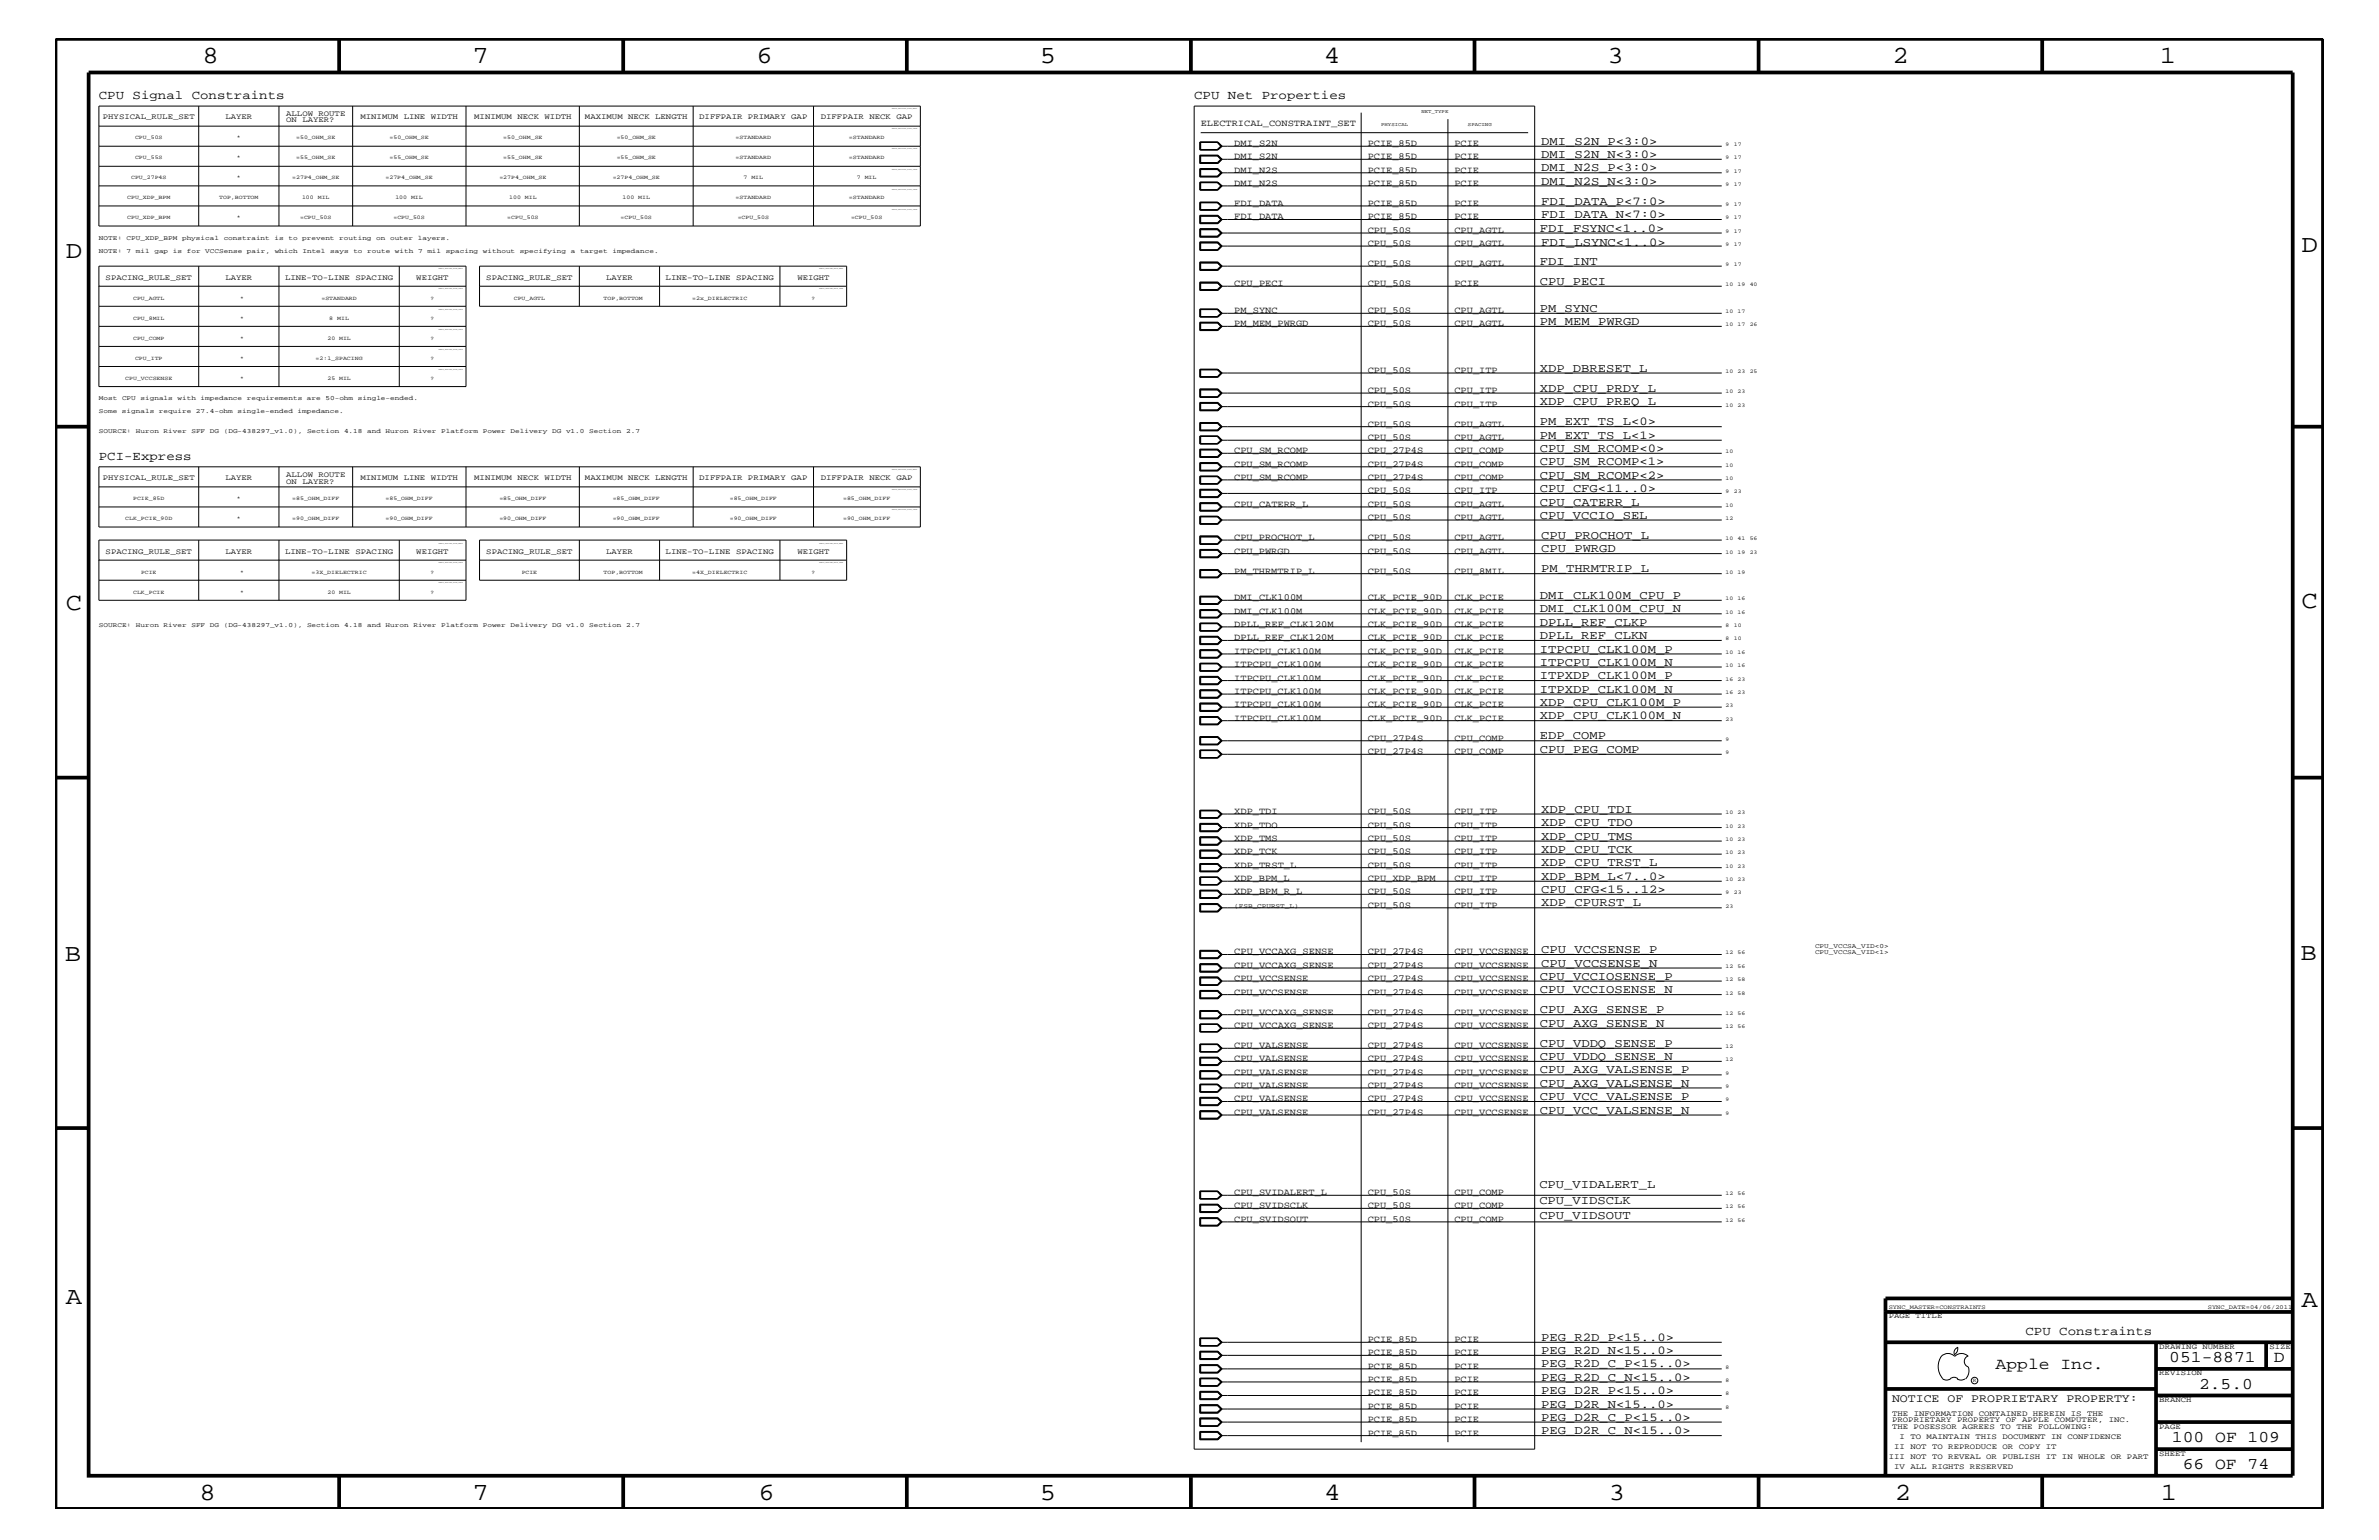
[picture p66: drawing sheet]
<svg xmlns="http://www.w3.org/2000/svg" width="432mm" height="279mm" viewBox="0 0 432 279" stroke-linecap="round" stroke-linejoin="round" font-family="sans-serif">
<defs><g id="words">
<g font-size="4.5">
<text x="36.7" y="11.5">8</text>
<text x="85.8" y="11.5">7</text>
<text x="137.3" y="11.5">6</text>
<text x="188.7" y="11.5">5</text>
<text x="240.3" y="11.5">4</text>
<text x="291.8" y="11.5">3</text>
<text x="343.5" y="11.5">2</text>
<text x="392" y="11.5">1</text>
<text x="11.9" y="46.8">D</text>
<text x="417.7" y="45.7">D</text>
<text x="11.9" y="110.6">C</text>
<text x="417.7" y="110.3">C</text>
<text x="11.8" y="174.3">B</text>
<text x="417.6" y="174.2">B</text>
<text x="11.9" y="236.7">A</text>
<text x="417.7" y="237.1">A</text>
<text x="36.2" y="272.1">8</text>
<text x="85.8" y="272.1">7</text>
<text x="137.7" y="272.1">6</text>
<text x="188.7" y="272.1">5</text>
<text x="240.4" y="272.1">4</text>
<text x="292" y="272.1">3</text>
<text x="343.9" y="272.1">2</text>
<text x="392.2" y="272.1">1</text>
</g>
<g font-size="3">
<text x="362.2" y="248.4">Apple Inc.</text>
<text x="393.7" y="247.1">051-8871</text>
<text x="399.2" y="252">2.5.0</text>
<text x="412.7" y="247.1">D</text>
<text x="394.2" y="261.6">100 OF 109</text>
<text x="396.2" y="266.6">66 OF 74</text>
</g>
<g font-size="2.3">
<text x="17.9" y="18">CPU Signal Constraints</text>
<text x="216.7" y="18">CPU Net Properties</text>
<text x="17.9" y="83.5">PCI-Express</text>
<text x="367.6" y="242.3">CPU Constraints</text>
</g>
<g font-size="2.2">
<text x="279.7" y="28.6">DMI_S2N_N&lt;3:0&gt;</text>
<text x="279.7" y="26.3">DMI_S2N_P&lt;3:0&gt;</text>
<text x="279.7" y="31.1">DMI_N2S_P&lt;3:0&gt;</text>
<text x="279.7" y="33.6">DMI_N2S_N&lt;3:0&gt;</text>
<text x="279.7" y="37.2">FDI_DATA_P&lt;7:0&gt;</text>
<text x="279.7" y="39.6">FDI_DATA_N&lt;7:0&gt;</text>
<text x="279.5" y="42">FDI_FSYNC&lt;1..0&gt;</text>
<text x="279.7" y="44.6">FDI_LSYNC&lt;1..0&gt;</text>
<text x="279.5" y="48">FDI_INT</text>
<text x="279.5" y="51.7">CPU_PECI</text>
<text x="279.5" y="56.6">PM_SYNC</text>
<text x="279.5" y="59">PM_MEM_PWRGD</text>
<text x="279.5" y="67.5">XDP_DBRESET_L</text>
<text x="279.5" y="71.1">XDP_CPU_PRDY_L</text>
<text x="279.5" y="73.5">XDP_CPU_PREQ_L</text>
<text x="279.5" y="77.2">PM_EXT_TS_L&lt;0&gt;</text>
<text x="279.5" y="82">CPU_SM_RCOMP&lt;0&gt;</text>
<text x="279.5" y="79.6">PM_EXT_TS_L&lt;1&gt;</text>
<text x="279.5" y="89.3">CPU_CFG&lt;11..0&gt;</text>
<text x="279.5" y="86.9">CPU_SM_RCOMP&lt;2&gt;</text>
<text x="279.5" y="84.4">CPU_SM_RCOMP&lt;1&gt;</text>
<text x="279.5" y="94.2">CPU_VCCIO_SEL</text>
<text x="279.5" y="91.7">CPU_CATERR_L</text>
<text x="279.7" y="100.2">CPU_PWRGD</text>
<text x="279.7" y="97.7">CPU_PROCHOT_L</text>
<text x="279.7" y="103.8">PM_THRMTRIP_L</text>
<text x="279.5" y="113.6">DPLL_REF_CLKP</text>
<text x="279.5" y="111.1">DMI_CLK100M_CPU_N</text>
<text x="279.5" y="108.7">DMI_CLK100M_CPU_P</text>
<text x="279.5" y="115.9">DPLL_REF_CLKN</text>
<text x="279.5" y="118.4">ITPCPU_CLK100M_P</text>
<text x="279.5" y="125.7">ITPXDP_CLK100M_N</text>
<text x="279.5" y="123.2">ITPXDP_CLK100M_P</text>
<text x="279.5" y="120.8">ITPCPU_CLK100M_N</text>
<text x="279.5" y="128">XDP_CPU_CLK100M_P</text>
<text x="279.5" y="130.5">XDP_CPU_CLK100M_N</text>
<text x="279.5" y="134.1">EDP_COMP</text>
<text x="279.5" y="136.6">CPU_PEG_COMP</text>
<text x="279.7" y="149.9">XDP_CPU_TDO</text>
<text x="279.7" y="147.5">XDP_CPU_TDI</text>
<text x="279.7" y="154.7">XDP_CPU_TCK</text>
<text x="279.7" y="152.3">XDP_CPU_TMS</text>
<text x="279.7" y="159.6">XDP_BPM_L&lt;7..0&gt;</text>
<text x="279.7" y="162">CPU_CFG&lt;15..12&gt;</text>
<text x="279.7" y="157.2">XDP_CPU_TRST_L</text>
<text x="279.7" y="164.5">XDP_CPURST_L</text>
<text x="279.7" y="172.9">CPU_VCCSENSE_P</text>
<text x="279.5" y="177.7">CPU_VCCIOSENSE_P</text>
<text x="279.7" y="175.4">CPU_VCCSENSE_N</text>
<text x="279.5" y="183.8">CPU_AXG_SENSE_P</text>
<text x="279.5" y="180.2">CPU_VCCIOSENSE_N</text>
<text x="279.5" y="186.3">CPU_AXG_SENSE_N</text>
<text x="279.5" y="189.9">CPU_VDDQ_SENSE_P</text>
<text x="279.5" y="192.3">CPU_VDDQ_SENSE_N</text>
<text x="279.5" y="194.8">CPU_AXG_VALSENSE_P</text>
<text x="279.5" y="197.2">CPU_AXG_VALSENSE_N</text>
<text x="279.5" y="202">CPU_VCC_VALSENSE_N</text>
<text x="279.5" y="199.6">CPU_VCC_VALSENSE_P</text>
<text x="279.4" y="215.6">CPU_VIDALERT_L</text>
<text x="279.4" y="221.2">CPU_VIDSOUT</text>
<text x="279.4" y="218.5">CPU_VIDSCLK</text>
<text x="279.7" y="245.6">PEG_R2D_N&lt;15..0&gt;</text>
<text x="279.7" y="243.3">PEG_R2D_P&lt;15..0&gt;</text>
<text x="279.7" y="248.1">PEG_R2D_C_P&lt;15..0&gt;</text>
<text x="279.7" y="250.6">PEG_R2D_C_N&lt;15..0&gt;</text>
<text x="279.7" y="255.4">PEG_D2R_N&lt;15..0&gt;</text>
<text x="279.7" y="252.9">PEG_D2R_P&lt;15..0&gt;</text>
<text x="279.7" y="257.8">PEG_D2R_C_P&lt;15..0&gt;</text>
<text x="279.7" y="260.2">PEG_D2R_C_N&lt;15..0&gt;</text>
</g>
<text font-size="2.1" x="343.4" y="254.4">NOTICE OF PROPRIETARY PROPERTY:</text>
<g font-size="1.7">
<text x="217.9" y="22.9">ELECTRICAL_CONSTRAINT_SET</text>
<text x="224" y="28.9">DMI_S2N</text>
<text x="224" y="26.5">DMI_S2N</text>
<text x="248.2" y="26.5">PCIE_85D</text>
<text x="248.2" y="28.9">PCIE_85D</text>
<text x="264" y="28.9">PCIE</text>
<text x="264" y="26.5">PCIE</text>
<text x="224" y="31.4">DMI_N2S</text>
<text x="224" y="33.7">DMI_N2S</text>
<text x="248.2" y="31.4">PCIE_85D</text>
<text x="248.2" y="33.7">PCIE_85D</text>
<text x="264" y="31.4">PCIE</text>
<text x="264" y="33.7">PCIE</text>
<text x="224" y="39.8">FDI_DATA</text>
<text x="224" y="37.4">FDI_DATA</text>
<text x="248.2" y="39.8">PCIE_85D</text>
<text x="248.2" y="37.4">PCIE_85D</text>
<text x="264" y="39.8">PCIE</text>
<text x="264" y="37.4">PCIE</text>
<text x="248.2" y="42.3">CPU_50S</text>
<text x="248.2" y="44.6">CPU_50S</text>
<text x="264" y="42.3">CPU_AGTL</text>
<text x="264" y="44.6">CPU_AGTL</text>
<text x="224" y="51.9">CPU_PECI</text>
<text x="248.2" y="48.3">CPU_50S</text>
<text x="248.2" y="51.9">CPU_50S</text>
<text x="264" y="48.3">CPU_AGTL</text>
<text x="264" y="51.9">PCIE</text>
<text x="224" y="56.8">PM_SYNC</text>
<text x="224" y="59.2">PM_MEM_PWRGD</text>
<text x="248.2" y="59.2">CPU_50S</text>
<text x="248.2" y="56.8">CPU_50S</text>
<text x="264" y="56.8">CPU_AGTL</text>
<text x="264" y="59.2">CPU_AGTL</text>
<text x="248.2" y="67.7">CPU_50S</text>
<text x="248.2" y="71.3">CPU_50S</text>
<text x="264" y="67.7">CPU_ITP</text>
<text x="264" y="71.3">CPU_ITP</text>
<text x="248.2" y="73.8">CPU_50S</text>
<text x="248.2" y="77.4">CPU_50S</text>
<text x="264" y="77.4">CPU_AGTL</text>
<text x="264" y="73.8">CPU_ITP</text>
<text x="224" y="82.2">CPU_SM_RCOMP</text>
<text x="248.2" y="82.2">CPU_27P4S</text>
<text x="248.2" y="79.9">CPU_50S</text>
<text x="264" y="82.2">CPU_COMP</text>
<text x="264" y="79.9">CPU_AGTL</text>
<text x="224" y="87.1">CPU_SM_RCOMP</text>
<text x="224" y="84.7">CPU_SM_RCOMP</text>
<text x="248.2" y="89.5">CPU_50S</text>
<text x="248.2" y="87.1">CPU_27P4S</text>
<text x="248.2" y="84.7">CPU_27P4S</text>
<text x="264" y="89.5">CPU_ITP</text>
<text x="264" y="87.1">CPU_COMP</text>
<text x="264" y="84.7">CPU_COMP</text>
<text x="224" y="92">CPU_CATERR_L</text>
<text x="248.2" y="94.3">CPU_50S</text>
<text x="248.2" y="92">CPU_50S</text>
<text x="264" y="92">CPU_AGTL</text>
<text x="264" y="94.3">CPU_AGTL</text>
<text x="224" y="100.4">CPU_PWRGD</text>
<text x="224" y="98">CPU_PROCHOT_L</text>
<text x="248.2" y="100.4">CPU_50S</text>
<text x="248.2" y="98">CPU_50S</text>
<text x="264" y="100.4">CPU_AGTL</text>
<text x="264" y="98">CPU_AGTL</text>
<text x="224" y="104.1">PM_THRMTRIP_L</text>
<text x="248.2" y="104.1">CPU_50S</text>
<text x="264" y="104.1">CPU_8MIL</text>
<text x="224" y="113.7">DPLL_REF_CLK120M</text>
<text x="224" y="111.4">DMI_CLK100M</text>
<text x="224" y="108.9">DMI_CLK100M</text>
<text x="248.2" y="113.7">CLK_PCIE_90D</text>
<text x="248.2" y="108.9">CLK_PCIE_90D</text>
<text x="248.2" y="111.4">CLK_PCIE_90D</text>
<text x="264" y="113.7">CLK_PCIE</text>
<text x="264" y="111.4">CLK_PCIE</text>
<text x="264" y="108.9">CLK_PCIE</text>
<text x="224" y="116.2">DPLL_REF_CLK120M</text>
<text x="224" y="118.6">ITPCPU_CLK100M</text>
<text x="248.2" y="116.2">CLK_PCIE_90D</text>
<text x="248.2" y="118.6">CLK_PCIE_90D</text>
<text x="264" y="116.2">CLK_PCIE</text>
<text x="264" y="118.6">CLK_PCIE</text>
<text x="224" y="125.9">ITPCPU_CLK100M</text>
<text x="224" y="123.5">ITPCPU_CLK100M</text>
<text x="224" y="121">ITPCPU_CLK100M</text>
<text x="248.2" y="125.9">CLK_PCIE_90D</text>
<text x="248.2" y="123.5">CLK_PCIE_90D</text>
<text x="248.2" y="121">CLK_PCIE_90D</text>
<text x="264" y="125.9">CLK_PCIE</text>
<text x="264" y="123.5">CLK_PCIE</text>
<text x="264" y="121">CLK_PCIE</text>
<text x="224" y="128.3">ITPCPU_CLK100M</text>
<text x="224" y="130.8">ITPCPU_CLK100M</text>
<text x="248.2" y="128.3">CLK_PCIE_90D</text>
<text x="248.2" y="130.8">CLK_PCIE_90D</text>
<text x="264" y="128.3">CLK_PCIE</text>
<text x="264" y="130.8">CLK_PCIE</text>
<text x="248.2" y="134.4">CPU_27P4S</text>
<text x="248.2" y="136.8">CPU_27P4S</text>
<text x="264" y="134.4">CPU_COMP</text>
<text x="264" y="136.8">CPU_COMP</text>
<text x="224" y="147.7">XDP_TDI</text>
<text x="248.2" y="147.7">CPU_50S</text>
<text x="264" y="147.7">CPU_ITP</text>
<text x="224" y="150.1">XDP_TDO</text>
<text x="224" y="155">XDP_TCK</text>
<text x="224" y="152.6">XDP_TMS</text>
<text x="248.2" y="150.1">CPU_50S</text>
<text x="248.2" y="155">CPU_50S</text>
<text x="248.2" y="152.6">CPU_50S</text>
<text x="264" y="152.6">CPU_ITP</text>
<text x="264" y="150.1">CPU_ITP</text>
<text x="264" y="155">CPU_ITP</text>
<text x="224" y="159.9">XDP_BPM_L</text>
<text x="224" y="157.4">XDP_TRST_L</text>
<text x="248.2" y="159.9">CPU_XDP_BPM</text>
<text x="248.2" y="157.4">CPU_50S</text>
<text x="264" y="159.9">CPU_ITP</text>
<text x="264" y="157.4">CPU_ITP</text>
<text x="224" y="162.2">XDP_BPM_R_L</text>
<text x="248.2" y="164.7">CPU_50S</text>
<text x="248.2" y="162.2">CPU_50S</text>
<text x="264" y="164.7">CPU_ITP</text>
<text x="264" y="162.2">CPU_ITP</text>
<text x="224" y="173.2">CPU_VCCAXG_SENSE</text>
<text x="248.2" y="173.2">CPU_27P4S</text>
<text x="264" y="173.2">CPU_VCCSENSE</text>
<text x="224" y="175.6">CPU_VCCAXG_SENSE</text>
<text x="224" y="178">CPU_VCCSENSE</text>
<text x="248.2" y="175.6">CPU_27P4S</text>
<text x="248.2" y="178">CPU_27P4S</text>
<text x="264" y="175.6">CPU_VCCSENSE</text>
<text x="264" y="178">CPU_VCCSENSE</text>
<text x="224" y="184.1">CPU_VCCAXG_SENSE</text>
<text x="224" y="180.5">CPU_VCCSENSE</text>
<text x="248.2" y="184.1">CPU_27P4S</text>
<text x="248.2" y="180.5">CPU_27P4S</text>
<text x="264" y="180.5">CPU_VCCSENSE</text>
<text x="264" y="184.1">CPU_VCCSENSE</text>
<text x="224" y="186.5">CPU_VCCAXG_SENSE</text>
<text x="224" y="190.2">CPU_VALSENSE</text>
<text x="248.2" y="186.5">CPU_27P4S</text>
<text x="248.2" y="190.2">CPU_27P4S</text>
<text x="264" y="186.5">CPU_VCCSENSE</text>
<text x="264" y="190.2">CPU_VCCSENSE</text>
<text x="224" y="192.6">CPU_VALSENSE</text>
<text x="224" y="197.4">CPU_VALSENSE</text>
<text x="224" y="195">CPU_VALSENSE</text>
<text x="248.2" y="192.6">CPU_27P4S</text>
<text x="248.2" y="195">CPU_27P4S</text>
<text x="248.2" y="197.4">CPU_27P4S</text>
<text x="264" y="192.6">CPU_VCCSENSE</text>
<text x="264" y="195">CPU_VCCSENSE</text>
<text x="264" y="197.4">CPU_VCCSENSE</text>
<text x="224" y="202.3">CPU_VALSENSE</text>
<text x="224" y="199.8">CPU_VALSENSE</text>
<text x="248.2" y="202.3">CPU_27P4S</text>
<text x="248.2" y="199.8">CPU_27P4S</text>
<text x="264" y="202.3">CPU_VCCSENSE</text>
<text x="264" y="199.8">CPU_VCCSENSE</text>
<text x="224" y="216.9">CPU_SVIDALERT_L</text>
<text x="224" y="221.7">CPU_SVIDSOUT</text>
<text x="224" y="219.2">CPU_SVIDSCLK</text>
<text x="248.2" y="221.7">CPU_50S</text>
<text x="248.2" y="219.2">CPU_50S</text>
<text x="248.2" y="216.9">CPU_50S</text>
<text x="264" y="221.7">CPU_COMP</text>
<text x="264" y="219.2">CPU_COMP</text>
<text x="264" y="216.9">CPU_COMP</text>
<text x="248.2" y="245.9">PCIE_85D</text>
<text x="248.2" y="243.5">PCIE_85D</text>
<text x="264" y="245.9">PCIE</text>
<text x="264" y="243.5">PCIE</text>
<text x="248.2" y="248.4">PCIE_85D</text>
<text x="248.2" y="250.7">PCIE_85D</text>
<text x="264" y="248.4">PCIE</text>
<text x="264" y="250.7">PCIE</text>
<text x="248.2" y="255.6">PCIE_85D</text>
<text x="248.2" y="253.2">PCIE_85D</text>
<text x="264" y="255.6">PCIE</text>
<text x="264" y="253.2">PCIE</text>
<text x="248.2" y="258">PCIE_85D</text>
<text x="248.2" y="260.5">PCIE_85D</text>
<text x="264" y="258">PCIE</text>
<text x="264" y="260.5">PCIE</text>
</g>
<g font-size="1.4">
<text x="18.7" y="21.6">PHYSICAL_RULE_SET</text>
<text x="40.9" y="21.6">LAYER</text>
<text x="51.9" y="21">ALLOW ROUTE</text>
<text x="51.9" y="22.2">ON LAYER?</text>
<text x="65.4" y="21.6">MINIMUM LINE WIDTH</text>
<text x="86.1" y="21.6">MINIMUM NECK WIDTH</text>
<text x="106.2" y="21.6">MAXIMUM NECK LENGTH</text>
<text x="126.9" y="21.6">DIFFPAIR PRIMARY GAP</text>
<text x="149" y="21.6">DIFFPAIR NECK GAP</text>
<text x="19.2" y="50.7">SPACING_RULE_SET</text>
<text x="40.9" y="50.7">LAYER</text>
<text x="51.7" y="50.7">LINE-TO-LINE SPACING</text>
<text x="75.6" y="50.7">WEIGHT</text>
<text x="88.3" y="50.7">SPACING_RULE_SET</text>
<text x="110" y="50.7">LAYER</text>
<text x="120.8" y="50.7">LINE-TO-LINE SPACING</text>
<text x="144.7" y="50.7">WEIGHT</text>
<text x="18.7" y="87.1">PHYSICAL_RULE_SET</text>
<text x="40.9" y="87.1">LAYER</text>
<text x="51.9" y="86.5">ALLOW ROUTE</text>
<text x="51.9" y="87.7">ON LAYER?</text>
<text x="65.4" y="87.1">MINIMUM LINE WIDTH</text>
<text x="86.1" y="87.1">MINIMUM NECK WIDTH</text>
<text x="106.2" y="87.1">MAXIMUM NECK LENGTH</text>
<text x="126.9" y="87.1">DIFFPAIR PRIMARY GAP</text>
<text x="149" y="87.1">DIFFPAIR NECK GAP</text>
<text x="19.2" y="100.4">SPACING_RULE_SET</text>
<text x="40.9" y="100.4">LAYER</text>
<text x="51.7" y="100.4">LINE-TO-LINE SPACING</text>
<text x="75.6" y="100.4">WEIGHT</text>
<text x="88.3" y="100.4">SPACING_RULE_SET</text>
<text x="110" y="100.4">LAYER</text>
<text x="120.8" y="100.4">LINE-TO-LINE SPACING</text>
<text x="144.7" y="100.4">WEIGHT</text>
<text x="342.8" y="239.2">PAGE TITLE</text>
<text x="391.9" y="244.7">DRAWING NUMBER</text>
<text x="411.9" y="244.7">SIZE</text>
<text x="391.9" y="249.5">REVISION</text>
<text x="343.4" y="256.8">THE INFORMATION CONTAINED HEREIN IS THE</text>
<text x="391.9" y="254.4">BRANCH</text>
<text x="343.4" y="259.3">THE POSESSOR AGREES TO THE FOLLOWING:</text>
<text x="343.4" y="258">PROPRIETARY PROPERTY OF APPLE COMPUTER, INC.</text>
<text x="343.8" y="262.9">II NOT TO REPRODUCE OR COPY IT</text>
<text x="344.8" y="261.1">I TO MAINTAIN THIS DOCUMENT IN CONFIDENCE</text>
<text x="391.9" y="259.3">PAGE</text>
<text x="342.8" y="264.7">III NOT TO REVEAL OR PUBLISH IT IN WHOLE OR PART</text>
<text x="343.8" y="266.6">IV ALL RIGHTS RESERVED</text>
<text x="391.9" y="264.1">SHEET</text>
</g>
<g font-size="1.2">
<text x="17.9" y="43.5">NOTE:</text>
<text x="17.9" y="45.9">NOTE:</text>
<text x="23" y="43.5">CPU_XDP_BPM</text>
<text x="23" y="45.9">7</text>
<text x="24.7" y="45.9">mil</text>
<text x="28" y="45.9">gap</text>
<text x="31.4" y="45.9">is</text>
<text x="33" y="43.5">physical</text>
<text x="33.9" y="45.9">for</text>
<text x="37.3" y="45.9">VCCSense</text>
<text x="40.6" y="43.5">constraint</text>
<text x="44.8" y="45.9">pair,</text>
<text x="49.8" y="43.5">is</text>
<text x="49.9" y="45.9">which</text>
<text x="52.3" y="43.5">to</text>
<text x="54.9" y="43.5">prevent</text>
<text x="54.9" y="45.9">Intel</text>
<text x="59.9" y="45.9">says</text>
<text x="61.6" y="43.5">routing</text>
<text x="64.1" y="45.9">to</text>
<text x="66.7" y="45.9">route</text>
<text x="68.3" y="43.5">on</text>
<text x="70.8" y="43.5">outer</text>
<text x="71.7" y="45.9">with</text>
<text x="75.8" y="43.5">layers.</text>
<text x="75.9" y="45.9">7</text>
<text x="77.6" y="45.9">mil</text>
<text x="80.9" y="45.9">spacing</text>
<text x="87.6" y="45.9">without</text>
<text x="94.4" y="45.9">specifying</text>
<text x="103.6" y="45.9">a</text>
<text x="105.3" y="45.9">target</text>
<text x="111.2" y="45.9">impedance.</text>
<text x="17.9" y="75">Some</text>
<text x="17.9" y="72.6">Most</text>
<text x="22.1" y="75">signals</text>
<text x="22.1" y="72.6">CPU</text>
<text x="25.5" y="72.6">signals</text>
<text x="28.9" y="75">require</text>
<text x="32.2" y="72.6">with</text>
<text x="35.6" y="75">27.4-ohm</text>
<text x="36.4" y="72.6">impedance</text>
<text x="43.1" y="75">single-ended</text>
<text x="44.8" y="72.6">requirements</text>
<text x="54" y="75">impedance.</text>
<text x="55.7" y="72.6">are</text>
<text x="59.1" y="72.6">50-ohm</text>
<text x="65" y="72.6">single-ended.</text>
<text x="17.9" y="78.6">SOURCE:</text>
<text x="24.7" y="78.6">Huron</text>
<text x="29.7" y="78.6">River</text>
<text x="34.7" y="78.6">SFF</text>
<text x="38.1" y="78.6">DG</text>
<text x="40.6" y="78.6">(DG-438297_v1.0),</text>
<text x="55.7" y="78.6">Section</text>
<text x="62.4" y="78.6">4.18</text>
<text x="66.6" y="78.6">and</text>
<text x="70" y="78.6">Huron</text>
<text x="75" y="78.6">River</text>
<text x="80.1" y="78.6">Platform</text>
<text x="87.6" y="78.6">Power</text>
<text x="92.7" y="78.6">Delivery</text>
<text x="100.2" y="78.6">DG</text>
<text x="102.7" y="78.6">v1.0</text>
<text x="106.9" y="78.6">Section</text>
<text x="113.6" y="78.6">2.7</text>
<text x="17.9" y="113.7">SOURCE:</text>
<text x="24.7" y="113.7">Huron</text>
<text x="29.7" y="113.7">River</text>
<text x="34.7" y="113.7">SFF</text>
<text x="38.1" y="113.7">DG</text>
<text x="40.6" y="113.7">(DG-438297_v1.0),</text>
<text x="55.7" y="113.7">Section</text>
<text x="62.4" y="113.7">4.18</text>
<text x="66.6" y="113.7">and</text>
<text x="70" y="113.7">Huron</text>
<text x="75" y="113.7">River</text>
<text x="80.1" y="113.7">Platform</text>
<text x="87.6" y="113.7">Power</text>
<text x="92.7" y="113.7">Delivery</text>
<text x="100.2" y="113.7">DG</text>
<text x="102.7" y="113.7">v1.0</text>
<text x="106.9" y="113.7">Section</text>
<text x="113.6" y="113.7">2.7</text>
<text x="224" y="164.7">(FSB_CPURST_L)</text>
<text x="329.4" y="172">CPU_VCCSA_VID&lt;0&gt;</text>
<text x="329.4" y="173.2">CPU_VCCSA_VID&lt;1&gt;</text>
</g>
<g font-size="1.1">
<text x="342.8" y="237.4">SYNC_MASTER=CONSTRAINTS</text>
<text x="400.7" y="237.4">SYNC_DATE=04/06/2011</text>
</g>
<g font-size="1">
<text x="24.5" y="28.9">CPU_55S</text>
<text x="24.5" y="25.3">CPU_50S</text>
<text x="43" y="28.9">*</text>
<text x="43" y="25.3">*</text>
<text x="53.8" y="28.9">=55_OHM_SE</text>
<text x="53.8" y="25.3">=50_OHM_SE</text>
<text x="70.7" y="28.9">=55_OHM_SE</text>
<text x="70.7" y="25.3">=50_OHM_SE</text>
<text x="91.4" y="28.9">=55_OHM_SE</text>
<text x="91.4" y="25.3">=50_OHM_SE</text>
<text x="111.9" y="28.9">=55_OHM_SE</text>
<text x="111.9" y="25.3">=50_OHM_SE</text>
<text x="133.5" y="25.3">=STANDARD</text>
<text x="133.5" y="28.9">=STANDARD</text>
<text x="154.1" y="25.3">=STANDARD</text>
<text x="154.1" y="28.9">=STANDARD</text>
<text x="313.2" y="28.9">9</text>
<text x="313.2" y="26.5">9</text>
<text x="314.7" y="28.9">17</text>
<text x="314.7" y="26.5">17</text>
<text x="23.8" y="32.5">CPU_27P4S</text>
<text x="43" y="32.5">*</text>
<text x="53" y="32.5">=27P4_OHM_SE</text>
<text x="70" y="32.5">=27P4_OHM_SE</text>
<text x="90.6" y="32.5">=27P4_OHM_SE</text>
<text x="111.2" y="32.5">=27P4_OHM_SE</text>
<text x="135" y="32.5">7</text>
<text x="136.4" y="32.5">MIL</text>
<text x="155.5" y="32.5">7</text>
<text x="157" y="32.5">MIL</text>
<text x="313.2" y="31.4">9</text>
<text x="313.2" y="33.7">9</text>
<text x="314.7" y="31.4">17</text>
<text x="314.7" y="33.7">17</text>
<text x="23.1" y="39.8">CPU_XDP_BPM</text>
<text x="23.1" y="36.2">CPU_XDP_BPM</text>
<text x="39.8" y="36.2">TOP,BOTTOM</text>
<text x="43" y="39.8">*</text>
<text x="54.5" y="39.8">=CPU_50S</text>
<text x="54.8" y="36.2">100</text>
<text x="57.7" y="36.2">MIL</text>
<text x="71.4" y="39.8">=CPU_50S</text>
<text x="71.8" y="36.2">100</text>
<text x="74.6" y="36.2">MIL</text>
<text x="92.1" y="39.8">=CPU_50S</text>
<text x="92.4" y="36.2">100</text>
<text x="95.3" y="36.2">MIL</text>
<text x="112.6" y="39.8">=CPU_50S</text>
<text x="113" y="36.2">100</text>
<text x="115.8" y="36.2">MIL</text>
<text x="133.5" y="36.2">=STANDARD</text>
<text x="133.9" y="39.8">=CPU_50S</text>
<text x="154.1" y="36.2">=STANDARD</text>
<text x="154.5" y="39.8">=CPU_50S</text>
<text x="313.2" y="37.4">9</text>
<text x="313.2" y="39.8">9</text>
<text x="314.7" y="37.4">17</text>
<text x="314.7" y="39.8">17</text>
<text x="313.2" y="42.3">9</text>
<text x="313.2" y="44.6">9</text>
<text x="314.7" y="42.3">17</text>
<text x="314.7" y="44.6">17</text>
<text x="313.2" y="48.3">9</text>
<text x="313.2" y="51.9">10</text>
<text x="314.7" y="48.3">17</text>
<text x="315.4" y="51.9">19</text>
<text x="317.6" y="51.9">40</text>
<text x="24.2" y="54.4">CPU_AGTL</text>
<text x="24.2" y="58">CPU_8MIL</text>
<text x="43.6" y="54.4">*</text>
<text x="43.6" y="58">*</text>
<text x="58.3" y="54.4">=STANDARD</text>
<text x="59.8" y="58">8</text>
<text x="61.2" y="58">MIL</text>
<text x="78.1" y="54.4">?</text>
<text x="78.1" y="58">?</text>
<text x="93.3" y="54.4">CPU_AGTL</text>
<text x="109.6" y="54.4">TOP,BOTTOM</text>
<text x="125.6" y="54.4">=2x_DIELECTRIC</text>
<text x="147.3" y="54.4">?</text>
<text x="313.2" y="56.8">10</text>
<text x="313.2" y="59.2">10</text>
<text x="315.4" y="56.8">17</text>
<text x="315.4" y="59.2">17</text>
<text x="317.6" y="59.2">26</text>
<text x="24.2" y="61.7">CPU_COMP</text>
<text x="24.5" y="65.3">CPU_ITP</text>
<text x="43.6" y="65.3">*</text>
<text x="43.6" y="61.7">*</text>
<text x="57.3" y="65.3">=2:1_SPACING</text>
<text x="59.4" y="61.7">20 MIL</text>
<text x="78.1" y="65.3">?</text>
<text x="78.1" y="61.7">?</text>
<text x="22.7" y="68.9">CPU_VCCSENSE</text>
<text x="43.6" y="68.9">*</text>
<text x="59.4" y="68.9">25 MIL</text>
<text x="78.1" y="68.9">?</text>
<text x="313.2" y="67.7">10</text>
<text x="313.2" y="71.3">10</text>
<text x="315.4" y="67.7">23</text>
<text x="315.4" y="71.3">23</text>
<text x="317.6" y="67.7">25</text>
<text x="313.2" y="73.8">10</text>
<text x="315.4" y="73.8">23</text>
<text x="313.2" y="82.2">10</text>
<text x="313.2" y="89.5">9</text>
<text x="313.2" y="87.1">10</text>
<text x="313.2" y="84.7">10</text>
<text x="314.7" y="89.5">23</text>
<text x="22.7" y="94.3">CLK_PCIE_90D</text>
<text x="24.2" y="90.7">PCIE_85D</text>
<text x="43" y="90.7">*</text>
<text x="43" y="94.3">*</text>
<text x="53" y="90.7">=85_OHM_DIFF</text>
<text x="53" y="94.3">=90_OHM_DIFF</text>
<text x="70" y="90.7">=85_OHM_DIFF</text>
<text x="70" y="94.3">=90_OHM_DIFF</text>
<text x="90.6" y="90.7">=85_OHM_DIFF</text>
<text x="90.6" y="94.3">=90_OHM_DIFF</text>
<text x="111.2" y="90.7">=85_OHM_DIFF</text>
<text x="111.2" y="94.3">=90_OHM_DIFF</text>
<text x="132.5" y="90.7">=85_OHM_DIFF</text>
<text x="132.5" y="94.3">=90_OHM_DIFF</text>
<text x="153" y="90.7">=85_OHM_DIFF</text>
<text x="153" y="94.3">=90_OHM_DIFF</text>
<text x="313.2" y="94.3">12</text>
<text x="313.2" y="92">10</text>
<text x="313.2" y="98">10</text>
<text x="313.2" y="100.4">10</text>
<text x="315.4" y="98">41</text>
<text x="315.4" y="100.4">19</text>
<text x="317.6" y="98">56</text>
<text x="317.6" y="100.4">23</text>
<text x="24.2" y="107.7">CLK_PCIE</text>
<text x="25.6" y="104.1">PCIE</text>
<text x="43.6" y="107.7">*</text>
<text x="43.6" y="104.1">*</text>
<text x="56.6" y="104.1">=3X_DIELECTRIC</text>
<text x="59.4" y="107.7">20 MIL</text>
<text x="78.1" y="107.7">?</text>
<text x="78.1" y="104.1">?</text>
<text x="94.7" y="104.1">PCIE</text>
<text x="109.6" y="104.1">TOP,BOTTOM</text>
<text x="125.6" y="104.1">=4X_DIELECTRIC</text>
<text x="147.3" y="104.1">?</text>
<text x="313.2" y="104.1">10</text>
<text x="315.4" y="104.1">19</text>
<text x="313.2" y="113.7">8</text>
<text x="313.2" y="111.4">10</text>
<text x="313.2" y="108.9">10</text>
<text x="314.7" y="113.7">10</text>
<text x="315.4" y="111.4">16</text>
<text x="315.4" y="108.9">16</text>
<text x="313.2" y="116.2">8</text>
<text x="313.2" y="118.6">10</text>
<text x="314.7" y="116.2">10</text>
<text x="315.4" y="118.6">16</text>
<text x="313.2" y="125.9">16</text>
<text x="313.2" y="123.5">16</text>
<text x="313.2" y="121">10</text>
<text x="315.4" y="125.9">23</text>
<text x="315.4" y="123.5">23</text>
<text x="315.4" y="121">16</text>
<text x="313.2" y="128.3">23</text>
<text x="313.2" y="130.8">23</text>
<text x="313.2" y="134.4">9</text>
<text x="313.2" y="136.8">9</text>
<text x="313.2" y="147.7">10</text>
<text x="315.4" y="147.7">23</text>
<text x="313.2" y="150.1">10</text>
<text x="313.2" y="155">10</text>
<text x="313.2" y="152.6">10</text>
<text x="315.4" y="150.1">23</text>
<text x="315.4" y="155">23</text>
<text x="315.4" y="152.6">23</text>
<text x="313.2" y="159.9">10</text>
<text x="313.2" y="157.4">10</text>
<text x="315.4" y="159.9">23</text>
<text x="315.4" y="157.4">23</text>
<text x="313.2" y="164.7">23</text>
<text x="313.2" y="162.2">9</text>
<text x="314.7" y="162.2">23</text>
<text x="313.2" y="173.2">12</text>
<text x="315.4" y="173.2">56</text>
<text x="313.2" y="175.6">12</text>
<text x="313.2" y="178">12</text>
<text x="315.4" y="175.6">56</text>
<text x="315.4" y="178">58</text>
<text x="313.2" y="184.1">12</text>
<text x="313.2" y="180.5">12</text>
<text x="315.4" y="184.1">56</text>
<text x="315.4" y="180.5">58</text>
<text x="313.2" y="186.5">12</text>
<text x="313.2" y="190.2">12</text>
<text x="315.4" y="186.5">56</text>
<text x="313.2" y="192.6">12</text>
<text x="313.2" y="195">9</text>
<text x="313.2" y="197.4">9</text>
<text x="313.2" y="202.3">9</text>
<text x="313.2" y="199.8">9</text>
<text x="313.2" y="221.7">12</text>
<text x="313.2" y="219.2">12</text>
<text x="313.2" y="216.9">12</text>
<text x="315.4" y="221.7">56</text>
<text x="315.4" y="219.2">56</text>
<text x="315.4" y="216.9">56</text>
<text x="313.2" y="248.4">8</text>
<text x="313.2" y="250.7">8</text>
<text x="358.1" y="250.7">R</text>
<text x="313.2" y="255.6">8</text>
<text x="313.2" y="253.2">8</text>
</g>
<g font-size=".9">
<text x="250.7" y="22.9">PHYSICAL</text>
<text x="258" y="20.4">NET_TYPE</text>
<text x="266.4" y="22.9">SPACING</text>
</g>
<g font-size=".3">
<text x="161.9" y="23.5">TABLE_PHYSICAL_RULE_ITEM</text>
<text x="161.9" y="19.8">TABLE_PHYSICAL_RULE_HEAD</text>
<text x="161.9" y="27.1">TABLE_PHYSICAL_RULE_ITEM</text>
<text x="161.9" y="34.4">TABLE_PHYSICAL_RULE_ITEM</text>
<text x="161.9" y="30.8">TABLE_PHYSICAL_RULE_ITEM</text>
<text x="161.9" y="38">TABLE_PHYSICAL_RULE_ITEM</text>
<text x="79.6" y="52.5">TABLE_SPACING_RULE_ITEM</text>
<text x="79.6" y="48.9">TABLE_SPACING_RULE_HEAD</text>
<text x="148.7" y="52.5">TABLE_SPACING_RULE_ITEM</text>
<text x="148.7" y="48.9">TABLE_SPACING_RULE_HEAD</text>
<text x="79.6" y="59.8">TABLE_SPACING_RULE_ITEM</text>
<text x="79.6" y="56.2">TABLE_SPACING_RULE_ITEM</text>
<text x="79.6" y="63.4">TABLE_SPACING_RULE_ITEM</text>
<text x="79.6" y="67.1">TABLE_SPACING_RULE_ITEM</text>
<text x="161.9" y="88.9">TABLE_PHYSICAL_RULE_ITEM</text>
<text x="161.9" y="85.3">TABLE_PHYSICAL_RULE_HEAD</text>
<text x="161.9" y="92.6">TABLE_PHYSICAL_RULE_ITEM</text>
<text x="79.6" y="98.7">TABLE_SPACING_RULE_HEAD</text>
<text x="148.7" y="98.7">TABLE_SPACING_RULE_HEAD</text>
<text x="79.6" y="105.9">TABLE_SPACING_RULE_ITEM</text>
<text x="79.6" y="102.2">TABLE_SPACING_RULE_ITEM</text>
<text x="148.7" y="102.2">TABLE_SPACING_RULE_ITEM</text>
</g>
</g></defs>
<g fill="none" stroke="#000" stroke-width=".18">
<path d="M17.9 19.2h149.1v21.8h-149.1zM36.1 19.2v21.8M50.6 19.2v21.8M64 19.2v21.8M84.6 19.2v21.8M105.2 19.2v21.8M125.8 19.2v21.8M147.7 19.2v21.8M216.7 19.2h61.9v243.7h-61.9zM17.9 26.5h149.1M17.9 33.7h149.1M17.9 37.4h149.1"/>
<path d="M17.9 30.2h149.1M17.9 22.9h149.1M217.8 25.8h3.3l.7 .7-.7 .7h-3.3zM217.8 28.1h3.3l.7 .8-.7 .8h-3.3zM217.8 30.6h3.3l.7 .8-.7 .7h-3.3zM217.8 33h3.3l.7 .7-.7 .8h-3.3zM217.8 36.7h3.3l.7 .7-.7 .7h-3.3zM217.8 39.1h3.3l.7 .7-.7 .8h-3.3zM217.8 25.8v1.4M217.8 33v1.5M217.8 36.7v1.4M217.8 27.1h3.2"/>
<path d="M217.8 25.9h3.2M217.8 34.4h3.2M217.8 33.1h3.2M217.8 38h3.2M217.8 36.8h3.2M217.9 25.9v1.2M217.9 28.3h3.1l.6 .6-.6 .6h-3.1zM217.9 30.8h3.1l.6 .6-.6 .5h-3.1zM217.9 33.1v1.3M217.9 36.8v1.2M217.9 39.2h3.1l.6 .6-.6 .6h-3.1zM217.9 24.1h59.5"/>
<path d="M221 28.2h-3.2v1.5M221 30.7h-3.2v1.3h3.2M221 39.1h-3.2v1.4h3.2M221 25.9l.7 .6-.7 .6M221 25.8l.7 .7-.7 .7M221 25.9l.6 .6M221 28.2l.7 .7-.7 .7h-3.2M221 28.2l.7 .7-.7 .8M221 30.7l.7 .7-.7 .6M221 33.1l.7 .6-.7 .7M221 33l.7 .7-.7 .8M221 33.1l.6 .6"/>
<path d="M221 36.8l.7 .6-.7 .6M221 36.7l.7 .7-.7 .7M221 36.8l.6 .6M221 39.1l.7 .7-.7 .7M221.6 26.5l-.6 .6M221.6 26.5h90.9M221.6 28.9h90.9M221.6 31.4h90.9M221.6 33.7l-.6 .7M221.6 33.7h90.9M221.6 37.4l-.6 .6M221.6 37.4h90.9"/>
<path d="M221.6 39.8h90.9M247.1 20.4v241.2M262.8 21.6v240M17.9 51.9v18.2h66.7v-21.8h-66.7v3.6h66.7M17.9 59.2h66.7M17.9 55.6h66.7M36.1 48.3v21.8M50.6 48.3v21.8M72.5 48.3v21.8M87 51.9v3.7h66.7v-7.3h-66.7v3.6h66.7M105.2 48.3v7.3M119.7 48.3v7.3"/>
<path d="M141.6 48.3v7.3M217.8 41.5h3.3l.7 .8-.7 .7h-3.3zM217.8 43.9h3.3l.7 .7-.7 .8h-3.3zM217.8 47.5h3.3l.7 .8-.7 .8h-3.3zM217.8 51.2h3.3l.7 .7-.7 .8h-3.3zM217.8 56.1h3.3l.7 .7-.7 .7h-3.3zM217.8 58.4h3.3l.7 .8-.7 .8h-3.3zM217.8 41.5v1.5h3.2l.7-.7-.7-.8M217.8 45.4v-1.4h3.2l.7 .6-.7 .8M217.8 49.1v-1.5h3.2l.7 .7-.7 .8M217.8 52.7v-1.4h3.2l.7 .6-.7 .8M217.8 56.1v1.4"/>
<path d="M217.8 42.9h3.2M217.8 41.6h3.2l.7 .7-.7 .6M217.8 45.3h3.2M217.8 44.1h3.2M217.8 47.7h3.2M217.8 51.3h3.2M217.8 57.4h3.2M217.8 56.2h3.2M217.9 44.1v1.2M217.9 47.7v1.2h3.1l.6-.6M217.9 51.3v1.2h3.1l.6-.6M217.9 56.2v1.2"/>
<path d="M217.9 58.6h3.1l.6 .6-.6 .6h-3.1zM221 58.5h-3.2v1.4h3.2M221 44.1l.7 .5-.7 .7M221 44.1l.6 .5M221 47.7l.7 .6-.7 .7h-3.2M221 47.7l.6 .6M221 51.3l.7 .6-.7 .7h-3.2M221 51.3l.6 .6M221 58.5l.7 .7-.7 .7M221 56.2l.7 .6-.7 .6M221 56.1l.7 .7-.7 .7M221 56.2l.6 .6"/>
<path d="M221.6 42.3l-.6-.6h-3.1v1.2M221.6 42.3l-.6 .6M221.6 42.3h90.9M221.6 44.6l-.6 .7M221.6 44.6h90.9M221.6 48.3h90.9M221.6 51.9h90.9M221.6 59.2h90.9M221.6 56.8l-.6 .6M221.6 56.8h90.9M17.9 66.5h66.7M17.9 62.9h66.7"/>
<path d="M217.8 76.7h3.3l.7 .7-.7 .8h-3.3zM217.8 67h3.3l.7 .7-.7 .7h-3.3zM217.8 70.6h3.3l.7 .7-.7 .8h-3.3zM217.8 73h3.3l.7 .8-.7 .7h-3.3zM217.8 79.1h3.3l.7 .8-.7 .6h-3.3zM217.8 67v1.4M217.8 72.1v-1.5h3.2l.7 .7-.7 .8M217.8 79.1v1.4M217.8 79.2h3.2M217.8 68.4h3.2M217.8 67.1h3.2M217.8 72h3.2"/>
<path d="M217.8 70.7h3.2M217.9 76.8h3.1l.6 .6-.6 .6h-3.1zM217.9 67.1v1.3M217.9 70.7v1.3M217.9 73.2h3.1l.6 .6-.6 .6h-3.1zM217.9 79.2v1.3M221 76.7l.7 .7-.7 .7M221 76.7h-3.2v1.4h3.2M221 73.1h-3.2v1.4h3.2M221 79.2l.7 .7-.7 .6M221 79.1l.7 .8-.7 .6M221 79.2l.6 .7"/>
<path d="M221 67.1l.7 .6-.7 .7M221 67l.7 .7-.7 .7M221 67.1l.6 .6M221 70.7l.7 .6-.7 .7M221 70.7l.6 .6M221 73.1l.7 .7-.7 .7M221.6 77.4h90.9M221.6 79.9l-.6 .6M221.6 79.9h90.9M221.6 67.7l-.6 .7M221.6 67.7h90.9M221.6 71.3l-.6 .7"/>
<path d="M221.6 71.3h90.9M221.6 73.8h90.9M17.9 84.7h149.1v10.9h-149.1zM17.9 92h149.1M17.9 88.3h149.1M36.1 84.7v10.9M36.1 98v10.9M50.6 84.7v10.9M50.6 98v10.9M64 84.7v10.9M72.5 98v10.9M84.6 84.7v10.9"/>
<path d="M105.2 84.7v10.9M105.2 98v7.3M119.7 98v7.3M125.8 84.7v10.9M141.6 98v7.3M147.7 84.7v10.9M217.8 81.5h3.3l.7 .7-.7 .8h-3.3zM217.8 83.9h3.3l.7 .8-.7 .8h-3.3zM217.8 86.4h3.3l.7 .7-.7 .7h-3.3zM217.8 88.8h3.3l.7 .7-.7 .8h-3.3zM217.8 91.2h3.3l.7 .8-.7 .7h-3.3zM217.8 93.7h3.3l.7 .6-.7 .8h-3.3z"/>
<path d="M217.8 97.2h3.3l.7 .8-.7 .7h-3.3zM217.8 99.7h3.3l.7 .7-.7 .8h-3.3zM217.8 86.4v1.4M217.8 91.2v1.5h3.2M217.8 93.7v1.4M217.8 98.7v-1.4h3.2l.7 .7-.7 .7M217.8 80.5h3.2M217.8 98.7h3.2M217.8 97.4h3.2M217.8 87.7h3.2M217.8 86.5h3.2M217.8 91.3h3.2l.7 .7-.7 .7"/>
<path d="M217.8 95h3.2M217.8 93.8h3.2M217.9 81.6h3.1l.6 .6-.6 .6h-3.1zM217.9 84.1h3.1l.6 .6-.6 .6h-3.1zM217.9 86.5v1.2M217.9 88.9h3.1l.6 .6-.6 .6h-3.1zM217.9 91.4h3.1l.6 .6-.6 .6h-3.1zM217.9 93.8v1.2M217.9 97.4v1.3M217.9 99.9h3.1l.6 .5-.6 .6h-3.1zM221 81.6h-3.2v1.4M221 84h-3.2v1.4h3.2"/>
<path d="M221 88.8h-3.2v1.4h3.2M221 99.8h-3.2v1.3h3.2M221 97.4l.7 .6-.7 .7M221 97.4l.6 .6M221 99.8l.7 .6-.7 .7M221 84l.7 .7-.7 .7M221 86.5l.7 .6-.7 .6M221 86.4l.7 .7-.7 .7M221 86.5l.6 .6M221 88.8l.7 .7-.7 .7M221 91.2l.7 .8-.7 .7M221 93.8l.7 .5-.7 .7"/>
<path d="M221 93.7l.7 .6-.7 .8M221 93.8l.6 .5M221 81.6l.7 .6-.7 .7h-3.2M221 81.6l.7 .6-.7 .8M221.6 98l-.6 .7M221.6 98h90.9M221.6 84.7h90.9M221.6 87.1l-.6 .6M221.6 87.1h90.9M221.6 89.5h90.9M221.6 92h90.9M221.6 94.3l-.6 .7"/>
<path d="M221.6 94.3h90.9M221.6 82.2h90.9M17.9 101.6v7.3h66.7v-10.9h-66.7v3.6h66.7M17.9 105.3h66.7M87 101.6v3.7h66.7v-7.3h-66.7v3.6h66.7M217.8 103.3h3.3l.7 .8-.7 .7h-3.3zM217.8 108.1h3.3l.7 .8-.7 .8h-3.3zM217.8 110.6h3.3l.7 .8-.7 .7h-3.3zM217.8 113.1h3.3l.7 .6-.7 .8h-3.3zM217.8 115.4h3.3l.7 .8-.7 .8h-3.3zM217.8 117.9h3.3l.7 .7-.7 .8h-3.3zM217.8 113.1v1.4"/>
<path d="M217.8 117.9v1.4h3.2M217.8 114.4h3.2M217.8 113.1h3.2M217.8 118h3.2l.7 .6-.7 .7M217.9 103.5h3.1l.6 .6-.6 .6h-3.1zM217.9 108.3h3.1l.6 .6-.6 .6h-3.1zM217.9 110.8h3.1l.6 .6-.6 .6h-3.1zM217.9 113.1v1.3M217.9 115.6h3.1l.6 .6-.6 .6h-3.1zM217.9 118.1h3.1l.6 .5-.6 .6h-3.1zM221 103.4h-3.2v1.4h3.2M221 108.2h-3.2v1.5"/>
<path d="M221 110.7h-3.2v1.3h3.2M221 115.5h-3.2v1.4h3.2M221 113.1l.7 .6-.7 .7M221 113.1l.7 .6-.7 .8M221 113.1l.6 .6M221 115.5l.7 .7-.7 .7M221 103.4l.7 .7-.7 .7M221 117.9l.7 .7-.7 .7M221 108.2l.7 .7-.7 .7h-3.2M221 108.2l.7 .7-.7 .8M221 110.7l.7 .7-.7 .6M221.6 113.7l-.6 .7"/>
<path d="M221.6 113.7h90.9M221.6 116.2h90.9M221.6 100.4h90.9M221.6 104.1h90.9M221.6 118.6h90.9M221.6 108.9h90.9M221.6 111.4h90.9M217.8 120.3h3.3l.7 .7-.7 .8h-3.3zM217.8 122.7h3.3l.7 .8-.7 .7h-3.3zM217.8 125.2h3.3l.7 .7-.7 .8h-3.3zM217.8 127.5h3.3l.7 .8-.7 .8h-3.3zM217.8 130h3.3l.7 .8-.7 .7h-3.3z"/>
<path d="M217.8 133.6h3.3l.7 .8-.7 .8h-3.3zM217.8 136.1h3.3l.7 .7-.7 .7h-3.3zM217.8 120.3v1.5M217.8 125.2v1.4h3.2l.7-.7-.7-.7M217.8 129.1v-1.5h3.2l.7 .7-.7 .8M217.8 136.1v1.4M217.8 126.5h3.2M217.8 125.3h3.2l.7 .6-.7 .6M217.8 127.7h3.2M217.8 121.7h3.2M217.8 120.4h3.2M217.8 137.4h3.2"/>
<path d="M217.8 136.2h3.2M217.9 120.4v1.3M217.9 122.9h3.1l.6 .6-.6 .6h-3.1zM217.9 127.7v1.2h3.1l.6-.6M217.9 130.2h3.1l.6 .6-.6 .5h-3.1zM217.9 133.8h3.1l.6 .6-.6 .6h-3.1zM217.9 136.2v1.2M221 122.8h-3.2v1.3h3.2M221 130.1h-3.2v1.3h3.2M221 133.7h-3.2v1.4h3.2M221 133.7l.7 .7-.7 .7M221 122.8l.7 .7-.7 .6"/>
<path d="M221 127.7l.7 .6-.7 .7h-3.2M221 127.7l.6 .6M221 130.1l.7 .7-.7 .6M221 120.4l.7 .6-.7 .7M221 120.3l.7 .7-.7 .8M221 120.4l.6 .6M221 136.2l.7 .6-.7 .6M221 136.1l.7 .7-.7 .7M221 136.2l.6 .6M221.6 125.9l-.6-.6h-3.1v1.2M221.6 134.4h90.9M221.6 123.5h90.9"/>
<path d="M221.6 125.9l-.6 .6M221.6 125.9h90.9M221.6 128.3h90.9M221.6 130.8h90.9M221.6 121l-.6 .7M221.6 121h90.9M221.6 136.8l-.6 .6M221.6 136.8h90.9M217.8 147h3.3l.7 .7-.7 .7h-3.3zM217.8 149.4h3.3l.7 .7-.7 .8h-3.3zM217.8 151.8h3.3l.7 .8-.7 .8h-3.3zM217.8 154.2h3.3l.7 .8-.7 .7h-3.3z"/>
<path d="M217.8 156.7h3.3l.7 .7-.7 .8h-3.3zM217.8 159.1h3.3l.7 .8-.7 .7h-3.3zM217.8 147v1.4M217.8 151.8v1.5h3.2l.7-.7-.7-.8M217.8 155.7v-1.4h3.2l.7 .7-.7 .7M217.8 159.1v1.5M217.8 159.2h3.2M217.8 154.4h3.2M217.8 153.2h3.2M217.8 151.9h3.2l.7 .7-.7 .6M217.8 148.4h3.2M217.8 147.1h3.2"/>
<path d="M217.9 147.1v1.3M217.9 149.5h3.1l.6 .6-.6 .6h-3.1zM217.9 154.4v1.2h3.1l.6-.6M217.9 156.8h3.1l.6 .6-.6 .6h-3.1zM217.9 159.2v1.3M221 149.5h-3.2v1.3h3.2M221 156.7h-3.2v1.4h3.2M221 159.2l.7 .7-.7 .6M221 159.1l.7 .8-.7 .7M221 159.2l.6 .7M221 156.7l.7 .7-.7 .7M221 154.4l.7 .6-.7 .6h-3.2"/>
<path d="M221 154.4l.6 .6M221 149.5l.7 .6-.7 .7M221 147.1l.7 .6-.7 .7M221 147l.7 .7-.7 .7M221 147.1l.6 .6M221.6 152.6l-.6-.6h-3.1v1.2M221.6 159.9l-.6 .6M221.6 159.9h90.9M221.6 157.4h90.9M221.6 155h90.9M221.6 152.6l-.6 .6M221.6 152.6h90.9"/>
<path d="M221.6 150.1h90.9M221.6 147.7l-.6 .7M221.6 147.7h90.9M217.8 161.5h3.3l.7 .7-.7 .8h-3.3zM217.8 163.9h3.3l.7 .8-.7 .8h-3.3zM217.8 172.4h3.3l.7 .8-.7 .7h-3.3zM217.8 174.9h3.3l.7 .7-.7 .8h-3.3zM217.8 177.2h3.3l.7 .8-.7 .8h-3.3zM217.8 179.7h3.3l.7 .8-.7 .7h-3.3zM217.8 174.9v1.4h3.2l.7-.7-.7-.7M217.8 178.8v-1.5h3.2l.7 .7-.7 .8M217.8 178.7h3.2"/>
<path d="M217.8 177.4h3.2M217.8 160.5h3.2M217.8 176.2h3.2M217.8 174.9h3.2l.7 .7-.7 .6M217.9 161.7h3.1l.6 .5-.6 .6h-3.1zM217.9 164.1h3.1l.6 .6-.6 .6h-3.1zM217.9 172.6h3.1l.6 .6-.6 .6h-3.1zM217.9 177.4v1.3M217.9 179.9h3.1l.6 .6-.6 .5h-3.1zM221 161.6h-3.2v1.4M221 164h-3.2v1.4h3.2M221 172.5h-3.2v1.3h3.2"/>
<path d="M221 179.8h-3.2v1.3h3.2M221 177.4l.7 .6-.7 .7M221 177.4l.6 .6M221 179.8l.7 .7-.7 .6M221 164l.7 .7-.7 .7M221 172.5l.7 .7-.7 .6M221 161.6l.7 .6-.7 .7h-3.2M221 161.6l.7 .6-.7 .8M221.6 175.6l-.6-.6h-3.1v1.2M221.6 178l-.6 .7M221.6 178h90.9M221.6 164.7h90.9"/>
<path d="M221.6 173.2h90.9M221.6 175.6l-.6 .6M221.6 175.6h90.9M221.6 162.2h90.9M217.8 183.3h3.3l.7 .8-.7 .8h-3.3zM217.8 185.8h3.3l.7 .7-.7 .7h-3.3zM217.8 189.4h3.3l.7 .8-.7 .7h-3.3zM217.8 191.8h3.3l.7 .8-.7 .7h-3.3zM217.8 194.3h3.3l.7 .7-.7 .8h-3.3zM217.8 196.7h3.3l.7 .7-.7 .7h-3.3zM217.8 199.1h3.3l.7 .7-.7 .8h-3.3zM217.8 185.8v1.4"/>
<path d="M217.8 189.4v1.5M217.8 196.7v1.4M217.8 190.8h3.2M217.8 189.5h3.2M217.8 198.1h3.2M217.8 196.8h3.2M217.8 187.1h3.2M217.8 185.9h3.2M217.9 183.5h3.1l.6 .6-.6 .6h-3.1zM217.9 185.9v1.2M217.9 189.5v1.3M217.9 192h3.1l.6 .6-.6 .6h-3.1z"/>
<path d="M217.9 194.4h3.1l.6 .6-.6 .6h-3.1zM217.9 196.8v1.3M217.9 199.2h3.1l.6 .6-.6 .6h-3.1zM221 183.4h-3.2v1.4h3.2M221 191.9h-3.2v1.3h3.2M221 194.3h-3.2v1.4h3.2M221 199.2h-3.2v1.3h3.2M221 189.5l.7 .7-.7 .6M221 189.4l.7 .8-.7 .7M221 189.5l.6 .7M221 191.9l.7 .7-.7 .6M221 194.3l.7 .7-.7 .7"/>
<path d="M221 196.8l.7 .6-.7 .7M221 196.7l.7 .7-.7 .7M221 196.8l.6 .6M221 199.2l.7 .6-.7 .7M221 183.4l.7 .7-.7 .7M221 185.9l.7 .6-.7 .6M221 185.8l.7 .7-.7 .7M221 185.9l.6 .6M221.6 180.5h90.9M221.6 190.2l-.6 .6M221.6 190.2h90.9M221.6 192.6h90.9"/>
<path d="M221.6 195h90.9M221.6 197.4l-.6 .7M221.6 197.4h90.9M221.6 199.8h90.9M221.6 184.1h90.9M221.6 186.5l-.6 .6M221.6 186.5h90.9M217.8 201.5h3.3l.7 .8-.7 .8h-3.3zM217.8 216.1h3.3l.7 .8-.7 .6h-3.3zM217.8 218.5h3.3l.7 .7-.7 .8h-3.3zM217.8 201.5v1.5h3.2l.7-.7-.7-.8M217.8 216.1v1.4"/>
<path d="M217.8 202.9h3.2M217.8 201.6h3.2l.7 .7-.7 .6M217.8 217.5h3.2M217.8 216.2h3.2M217.9 216.2v1.3M217.9 218.6h3.1l.6 .6-.6 .6h-3.1zM221 218.6h-3.2v1.3h3.2M221 216.2l.7 .7-.7 .6M221 216.1l.7 .8-.7 .6M221 216.2l.6 .7M221 218.6l.7 .6-.7 .7M221.6 202.3l-.6-.6h-3.1v1.2"/>
<path d="M221.6 202.3l-.6 .6M221.6 202.3h90.9M221.6 216.9l-.6 .6M221.6 216.9h90.9M221.6 219.2h90.9M217.8 220.9h3.3l.7 .8-.7 .7h-3.3zM217.9 221.1h3.1l.6 .6-.6 .6h-3.1zM221 221h-3.2v1.4h3.2M221 221l.7 .7-.7 .7M221.6 221.7h90.9M217.8 242.8h3.3l.7 .7-.7 .7h-3.3zM217.8 245.1h3.3l.7 .8-.7 .8h-3.3z"/>
<path d="M217.8 247.6h3.3l.7 .8-.7 .7h-3.3zM217.8 250h3.3l.7 .7-.7 .8h-3.3zM217.8 252.4h3.3l.7 .8-.7 .7h-3.3zM217.8 254.9h3.3l.7 .7-.7 .8h-3.3zM217.8 257.2h3.3l.7 .8-.7 .8h-3.3zM217.8 259.7h3.3l.7 .8-.7 .7h-3.3zM217.8 242.8v1.4M217.8 250v1.5M217.8 254.9v1.4h3.2l.7-.7-.7-.7M217.8 258.8v-1.5h3.2l.7 .7-.7 .8M217.8 258.7h3.2M217.8 257.4h3.2"/>
<path d="M217.8 256.2h3.2M217.8 255h3.2l.7 .6-.7 .6M217.8 251.4h3.2M217.8 250.1h3.2M217.8 244.1h3.2M217.8 242.9h3.2M217.9 242.9v1.2M217.9 245.3h3.1l.6 .6-.6 .6h-3.1zM217.9 247.8h3.1l.6 .6-.6 .5h-3.1zM217.9 250.1v1.3M217.9 252.6h3.1l.6 .6-.6 .6h-3.1zM217.9 257.4v1.3"/>
<path d="M217.9 259.9h3.1l.6 .6-.6 .6h-3.1zM221 245.2h-3.2v1.4h3.2M221 247.7h-3.2v1.3h3.2M221 252.5h-3.2v1.4h3.2M221 259.8h-3.2v1.3h3.2M221 257.4l.7 .6-.7 .7M221 257.4l.6 .6M221 259.8l.7 .7-.7 .6M221 252.5l.7 .7-.7 .7M221 250.1l.7 .6-.7 .7M221 250l.7 .7-.7 .8M221 250.1l.6 .6"/>
<path d="M221 245.2l.7 .7-.7 .7M221 247.7l.7 .7-.7 .6M221 242.9l.7 .6-.7 .6M221 242.8l.7 .7-.7 .7M221 242.9l.6 .6M221.6 255.6l-.6-.6h-3.1v1.2M221.6 258l-.6 .7M221.6 258h90.9M221.6 255.6l-.6 .6M221.6 255.6h90.9M221.6 253.2h90.9M221.6 250.7l-.6 .7"/>
<path d="M221.6 250.7h90.9M221.6 245.9h90.9M221.6 248.4h90.9M221.6 243.5l-.6 .6M221.6 243.5h90.9M352.3 246.1a1.69 1.69 0 0 1 2.5 0 1.72 1.72 0 0 1 2.4 0M352.4 246a3.2 3.2 0 0 0 .4 4.3l.8 .1 .4-.2M354 250.2l.7-.3 .7 .3M355.2 250.2l.7 .2 .7-.2M355.3 244.4v.3a1.18 1.18 0 0 1-.6 1.1M355.4 244.4a.99 .99 0 0 0-.6 1.4M357.2 246a1.04 1.04 0 0 0-.7 1 1.04 1.04 0 0 0 .7 1"/>
<path d="M357.3 248l.1 .7a2.11 2.11 0 0 1-.6 1.5M221.6 260.5h90.9"/>
<circle cx="358.4" cy="250.5" r=".59"/>
</g>
<g fill="none" stroke="#000" stroke-width=".68" stroke-linecap="butt">
<path d="M10.1 7.1h411.5v266.7h-411.5zM16.1 13.2h400v254.5h-400zM61.6 7.1v6.1M113.1 7.1v6.1M164.6 7.1v6.1M216.2 7.1v6.1M267.6 7.1v6.1M319.2 7.1v6.1M370.7 7.1v6.1M10.1 77.4h6M416.1 77.4h5.5M10.1 141.1h6"/>
<path d="M416.1 141.1h5.5M10.1 204.7h6M416.1 204.7h5.5M342.2 238h73.9M416.1 235.6h-73.9v32.1M342.2 243.5h73.9M342.2 252h49.1M391.3 243.5v24.2M391.3 258h24.8M391.3 253.2h24.8M391.3 248.4h24.8M411.3 243.5v4.9"/>
<path d="M61.6 267.7v6.1M113.1 267.7v6.1M164.6 267.7v6.1M216.2 268v5.8M267.6 267.7v6.1M319.2 267.7v6.1M370.7 267.7v6.1M391.3 262.9h24.8"/>
</g>
<use href="#words"/>
</svg>
